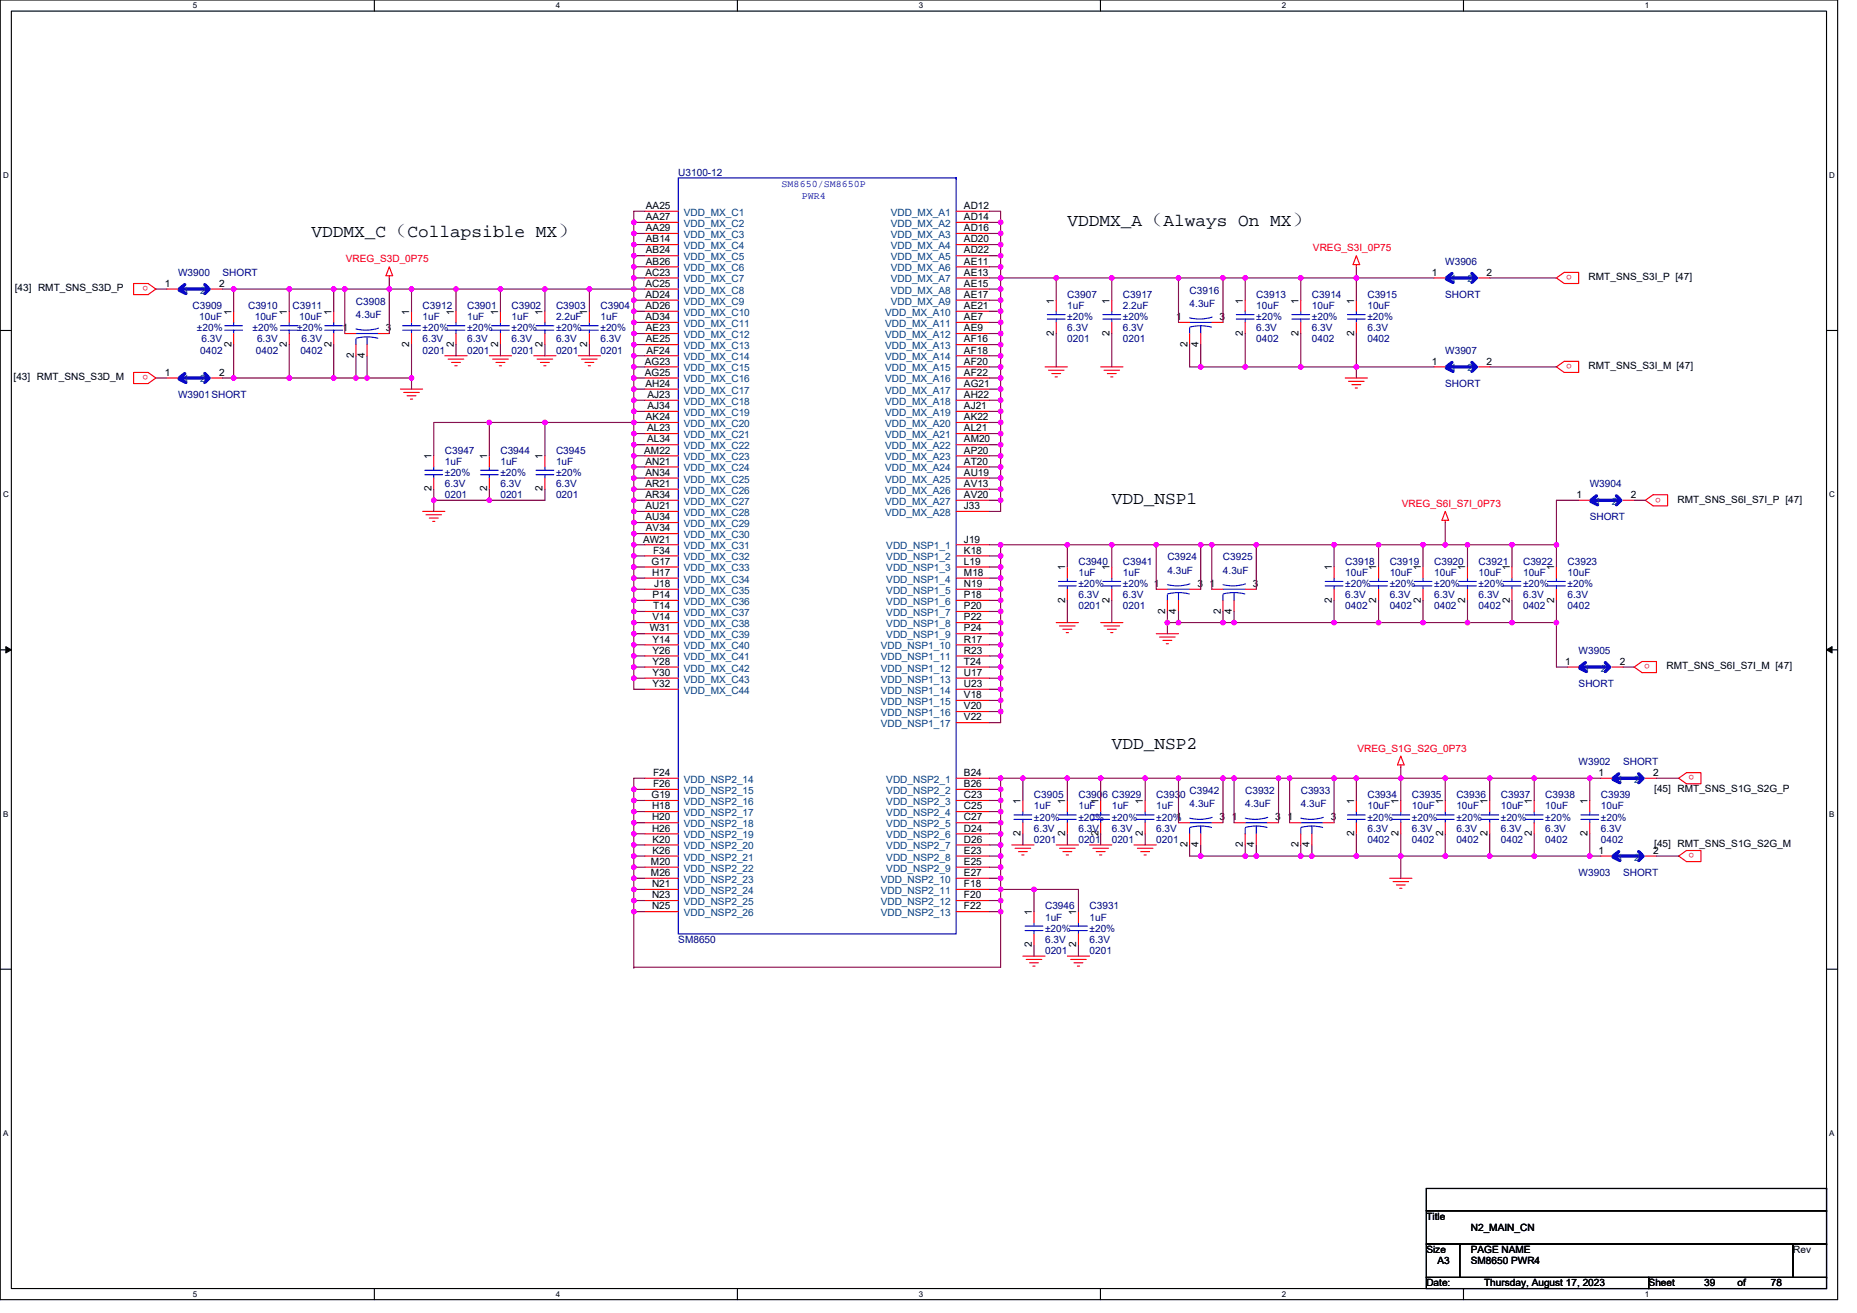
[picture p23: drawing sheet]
<svg xmlns="http://www.w3.org/2000/svg" width="297mm" height="210mm" viewBox="0 0 297 210" stroke-linecap="round" stroke-linejoin="round" font-family="sans-serif">
<defs><g id="words">
<g font-size="2.8">
<text x="49.8" y="37.9">VDDMX_C（Collapsible MX）</text>
<text x="170.7" y="36.2">VDDMX_A（Always On MX）</text>
<text x="177.8" y="80.6">VDD_NSP1</text>
<text x="177.8" y="119.7">VDD_NSP2</text>
</g>
<g font-size="1.6" fill="#000080">
<text x="108.5" y="28.1">U3100-12</text>
<text x="28.5" y="44.1">W3900</text>
<text x="35.6" y="44.1">SHORT</text>
<text x="170.7" y="47.7">C3907</text>
<text x="179.6" y="47.7">C3917</text>
<text x="190.3" y="46.9">C3916</text>
<text x="201" y="47.7">C3913</text>
<text x="209.8" y="47.7">C3914</text>
<text x="218.7" y="47.7">C3915</text>
<text x="231.2" y="42.3">W3906</text>
<text x="231.2" y="47.7">SHORT</text>
<text x="30.8" y="49.4">C3909</text>
<text x="31.5" y="53">±20%</text>
<text x="31.9" y="51.2">10uF</text>
<text x="39.7" y="49.4">C3910</text>
<text x="40.4" y="53">±20%</text>
<text x="40.8" y="51.2">10uF</text>
<text x="46.8" y="49.4">C3911</text>
<text x="47.5" y="53">±20%</text>
<text x="47.9" y="51.2">10uF</text>
<text x="56.9" y="48.7">C3908</text>
<text x="56.9" y="50.9">4.3uF</text>
<text x="67.6" y="49.4">C3912</text>
<text x="67.6" y="51.2">1uF</text>
<text x="67.6" y="53">±20%</text>
<text x="74.7" y="49.4">C3901</text>
<text x="74.7" y="51.2">1uF</text>
<text x="74.7" y="53">±20%</text>
<text x="81.8" y="49.4">C3902</text>
<text x="81.8" y="51.2">1uF</text>
<text x="81.8" y="53">±20%</text>
<text x="88.9" y="49.4">C3903</text>
<text x="88.9" y="51.2">2.2uF</text>
<text x="88.9" y="53">±20%</text>
<text x="96.1" y="49.4">C3904</text>
<text x="96.1" y="51.2">1uF</text>
<text x="96.1" y="53">±20%</text>
<text x="170.7" y="49.4">1uF</text>
<text x="170.7" y="53">6.3V</text>
<text x="170.7" y="51.2">±20%</text>
<text x="179.6" y="49.4">2.2uF</text>
<text x="179.6" y="53">6.3V</text>
<text x="179.6" y="51.2">±20%</text>
<text x="190.3" y="49.1">4.3uF</text>
<text x="201" y="49.4">10uF</text>
<text x="201" y="53">6.3V</text>
<text x="201" y="51.2">±20%</text>
<text x="209.8" y="49.4">10uF</text>
<text x="209.8" y="53">6.3V</text>
<text x="209.8" y="51.2">±20%</text>
<text x="218.7" y="49.4">10uF</text>
<text x="218.7" y="53">6.3V</text>
<text x="218.7" y="51.2">±20%</text>
<text x="32" y="56.5">0402</text>
<text x="32.2" y="54.8">6.3V</text>
<text x="40.9" y="56.5">0402</text>
<text x="41.1" y="54.8">6.3V</text>
<text x="48" y="56.5">0402</text>
<text x="48.2" y="54.8">6.3V</text>
<text x="67.6" y="56.5">0201</text>
<text x="67.6" y="54.8">6.3V</text>
<text x="74.7" y="56.5">0201</text>
<text x="74.7" y="54.8">6.3V</text>
<text x="81.8" y="56.5">0201</text>
<text x="81.8" y="54.8">6.3V</text>
<text x="88.9" y="56.5">0201</text>
<text x="88.9" y="54.8">6.3V</text>
<text x="96.1" y="56.5">0201</text>
<text x="96.1" y="54.8">6.3V</text>
<text x="170.7" y="54.8">0201</text>
<text x="179.6" y="54.8">0201</text>
<text x="201" y="54.8">0402</text>
<text x="209.8" y="54.8">0402</text>
<text x="218.7" y="54.8">0402</text>
<text x="231.2" y="56.5">W3907</text>
<text x="28.5" y="63.7">W3901SHORT</text>
<text x="231.2" y="61.9">SHORT</text>
<text x="71.2" y="72.5">C3947</text>
<text x="71.2" y="74.3">1uF</text>
<text x="71.2" y="77.9">6.3V</text>
<text x="71.2" y="76.1">±20%</text>
<text x="80" y="72.5">C3944</text>
<text x="80" y="74.3">1uF</text>
<text x="80" y="77.9">6.3V</text>
<text x="80" y="76.1">±20%</text>
<text x="88.9" y="72.5">C3945</text>
<text x="88.9" y="74.3">1uF</text>
<text x="88.9" y="77.9">6.3V</text>
<text x="88.9" y="76.1">±20%</text>
<text x="254.3" y="77.9">W3904</text>
<text x="71.2" y="79.7">0201</text>
<text x="80" y="79.7">0201</text>
<text x="88.9" y="79.7">0201</text>
<text x="254.3" y="83.2">SHORT</text>
<text x="186.7" y="89.6">C3924</text>
<text x="195.6" y="89.6">C3925</text>
<text x="172.5" y="90.3">C3940</text>
<text x="172.5" y="92.1">1uF</text>
<text x="172.5" y="95.7">6.3V</text>
<text x="172.5" y="93.9">±20%</text>
<text x="179.6" y="90.3">C3941</text>
<text x="179.6" y="92.1">1uF</text>
<text x="179.6" y="95.7">6.3V</text>
<text x="179.6" y="93.9">±20% 1</text>
<text x="186.7" y="91.8">4.3uF</text>
<text x="195.6" y="91.8">4.3uF</text>
<text x="215.2" y="90.3">C3918</text>
<text x="215.2" y="92.1">10uF</text>
<text x="215.2" y="95.7">6.3V</text>
<text x="215.2" y="93.9">±20%</text>
<text x="222.3" y="90.3">C3919</text>
<text x="222.3" y="92.1">10uF</text>
<text x="222.3" y="95.7">6.3V</text>
<text x="222.3" y="93.9">±20%</text>
<text x="229.4" y="90.3">C3920</text>
<text x="229.4" y="92.1">10uF</text>
<text x="229.4" y="95.7">6.3V</text>
<text x="229.4" y="93.9">±20%</text>
<text x="236.5" y="90.3">C3921</text>
<text x="236.5" y="92.1">10uF</text>
<text x="236.5" y="95.7">6.3V</text>
<text x="236.5" y="93.9">±20%</text>
<text x="243.6" y="90.3">C3922</text>
<text x="243.6" y="92.1">10uF</text>
<text x="243.6" y="95.7">6.3V</text>
<text x="243.6" y="93.9">±20%</text>
<text x="250.7" y="90.3">C3923</text>
<text x="250.7" y="92.1">10uF</text>
<text x="250.7" y="95.7">6.3V</text>
<text x="250.7" y="93.9">±20%</text>
<text x="172.5" y="97.4">0201</text>
<text x="179.6" y="97.4">0201</text>
<text x="215.2" y="97.4">0402</text>
<text x="222.3" y="97.4">0402</text>
<text x="229.4" y="97.4">0402</text>
<text x="236.5" y="97.4">0402</text>
<text x="243.6" y="97.4">0402</text>
<text x="250.7" y="97.4">0402</text>
<text x="252.5" y="104.6">W3905</text>
<text x="252.5" y="109.9">SHORT</text>
<text x="252.5" y="122.3">W3902</text>
<text x="259.6" y="122.3">SHORT</text>
<text x="165.4" y="127.7">C3905</text>
<text x="165.4" y="129.4">1uF</text>
<text x="165.4" y="131.2">±20%</text>
<text x="172.5" y="127.7">C3906 C3929</text>
<text x="172.5" y="129.4">1uF</text>
<text x="172.5" y="131.2">±20%</text>
<text x="177.8" y="129.4">1uF</text>
<text x="177.8" y="131.2">±20%</text>
<text x="185" y="127.7">C3930</text>
<text x="185" y="129.4">1uF</text>
<text x="185" y="131.2">±20%</text>
<text x="190.3" y="127">C3942</text>
<text x="190.3" y="129.1">4.3uF</text>
<text x="199.2" y="127">C3932</text>
<text x="199.2" y="129.1">4.3uF</text>
<text x="208.1" y="127">C3933</text>
<text x="208.1" y="129.1">4.3uF</text>
<text x="218.7" y="127.7">C3934</text>
<text x="218.7" y="129.4">10uF</text>
<text x="218.7" y="131.2">±20%</text>
<text x="225.8" y="127.7">C3935</text>
<text x="225.8" y="129.4">10uF</text>
<text x="225.8" y="131.2">±20%</text>
<text x="233" y="127.7">C3936</text>
<text x="233" y="129.4">10uF</text>
<text x="233" y="131.2">±20%</text>
<text x="240.1" y="127.7">C3937</text>
<text x="240.1" y="129.4">10uF</text>
<text x="240.1" y="131.2">±20%</text>
<text x="247.2" y="127.7">C3938</text>
<text x="247.2" y="129.4">10uF</text>
<text x="247.2" y="131.2">±20%</text>
<text x="256.1" y="127.7">C3939</text>
<text x="256.1" y="129.4">10uF</text>
<text x="256.1" y="131.2">±20%</text>
<text x="165.4" y="134.8">0201</text>
<text x="165.4" y="133">6.3V</text>
<text x="172.5" y="134.8">0201</text>
<text x="172.5" y="133">6.3V</text>
<text x="177.8" y="134.8">0201</text>
<text x="177.8" y="133">6.3V</text>
<text x="185" y="134.8">0201</text>
<text x="185" y="133">6.3V</text>
<text x="218.7" y="134.8">0402</text>
<text x="218.7" y="133">6.3V</text>
<text x="225.8" y="134.8">0402</text>
<text x="225.8" y="133">6.3V</text>
<text x="233" y="134.8">0402</text>
<text x="233" y="133">6.3V</text>
<text x="240.1" y="134.8">0402</text>
<text x="240.1" y="133">6.3V</text>
<text x="247.2" y="134.8">0402</text>
<text x="247.2" y="133">6.3V</text>
<text x="256.1" y="134.8">0402</text>
<text x="256.1" y="133">6.3V</text>
<text x="252.5" y="140.1">W3903</text>
<text x="259.6" y="140.1">SHORT</text>
<text x="167.2" y="145.4">C3946</text>
<text x="167.2" y="147.2">1uF</text>
<text x="167.2" y="149">±20%</text>
<text x="174.3" y="145.4">C3931</text>
<text x="174.3" y="147.2">1uF</text>
<text x="174.3" y="149">±20%</text>
<text x="108.5" y="150.8">SM8650</text>
<text x="167.2" y="152.6">0201</text>
<text x="167.2" y="150.8">6.3V</text>
<text x="174.3" y="152.6">0201</text>
<text x="174.3" y="150.8">6.3V</text>
</g>
<g font-size="1.6" fill="#00f">
<text x="125" y="29.9">SM8650/SM8650P</text>
<text x="128.2" y="31.9">PWR4</text>
</g>
<g font-size="1.6">
<text x="103.3" y="33.4">AA25</text>
<text x="103.3" y="35.2">AA27</text>
<text x="154.2" y="33.4">AD12</text>
<text x="154.2" y="35.2">AD14</text>
<text x="103.3" y="37">AA29</text>
<text x="103.3" y="38.8">AB14</text>
<text x="103.3" y="40.5">AB24</text>
<text x="154.2" y="37">AD16</text>
<text x="154.2" y="38.8">AD20</text>
<text x="154.2" y="40.5">AD22</text>
<text x="2.4" y="46.6">[43] RMT_SNS_S3D_P</text>
<text x="26.3" y="45.9">1</text>
<text x="35.1" y="45.9">2</text>
<text x="103.2" y="44.1">AC23</text>
<text x="103.2" y="45.9">AC25</text>
<text x="103.2" y="47.6">AD24</text>
<text x="103.3" y="42.3">AB26</text>
<text x="154.2" y="42.3">AE11</text>
<text x="154.2" y="44.1">AE13</text>
<text x="154.2" y="45.9">AE15</text>
<text x="154.2" y="47.6">AE17</text>
<text x="229" y="44.1">1</text>
<text x="237.8" y="44.1">2</text>
<text x="254.1" y="44.8">RMT_SNS_S3I_P [47]</text>
<text x="37" y="50.3" transform="rotate(-90 37 50.3)">1</text>
<text x="45.9" y="50.3" transform="rotate(-90 45.9 50.3)">1</text>
<text x="53" y="50.3" transform="rotate(-90 53 50.3)">1</text>
<text x="54.8" y="53">1</text>
<text x="61.7" y="53">3</text>
<text x="65.5" y="50.3" transform="rotate(-90 65.5 50.3)">1</text>
<text x="72.6" y="50.3" transform="rotate(-90 72.6 50.3)">1</text>
<text x="79.7" y="50.3" transform="rotate(-90 79.7 50.3)">1</text>
<text x="86.8" y="50.3" transform="rotate(-90 86.8 50.3)">1</text>
<text x="93.9" y="50.3" transform="rotate(-90 93.9 50.3)">1</text>
<text x="103.2" y="49.4">AD26</text>
<text x="103.2" y="51.2">AD34</text>
<text x="103.3" y="53">AE23</text>
<text x="154.2" y="49.4">AE21</text>
<text x="154.2" y="51.2">AE7</text>
<text x="154.2" y="53">AE9</text>
<text x="168.6" y="53.7" transform="rotate(-90 168.6 53.7)">2</text>
<text x="168.6" y="48.5" transform="rotate(-90 168.6 48.5)">1</text>
<text x="177.5" y="53.7" transform="rotate(-90 177.5 53.7)">2</text>
<text x="177.5" y="48.5" transform="rotate(-90 177.5 48.5)">1</text>
<text x="188.1" y="51.2">1</text>
<text x="195.1" y="51.2">3</text>
<text x="198.8" y="53.7" transform="rotate(-90 198.8 53.7)">2</text>
<text x="198.8" y="48.5" transform="rotate(-90 198.8 48.5)">1</text>
<text x="207.7" y="53.7" transform="rotate(-90 207.7 53.7)">2</text>
<text x="207.7" y="48.5" transform="rotate(-90 207.7 48.5)">1</text>
<text x="216.6" y="53.7" transform="rotate(-90 216.6 53.7)">2</text>
<text x="216.6" y="48.5" transform="rotate(-90 216.6 48.5)">1</text>
<text x="37" y="55.5" transform="rotate(-90 37 55.5)">2</text>
<text x="45.9" y="55.5" transform="rotate(-90 45.9 55.5)">2</text>
<text x="53" y="55.5" transform="rotate(-90 53 55.5)">2</text>
<text x="56.6" y="57.3" transform="rotate(-90 56.6 57.3)">2</text>
<text x="58.4" y="57.3" transform="rotate(-90 58.4 57.3)">4</text>
<text x="65.5" y="55.5" transform="rotate(-90 65.5 55.5)">2</text>
<text x="72.6" y="55.5" transform="rotate(-90 72.6 55.5)">2</text>
<text x="79.7" y="55.5" transform="rotate(-90 79.7 55.5)">2</text>
<text x="86.8" y="55.5" transform="rotate(-90 86.8 55.5)">2</text>
<text x="93.9" y="55.5" transform="rotate(-90 93.9 55.5)">2</text>
<text x="103.1" y="58.3">AG23</text>
<text x="103.3" y="54.8">AE25</text>
<text x="103.4" y="56.5">AF24</text>
<text x="154.2" y="54.8">AF16</text>
<text x="154.2" y="56.5">AF18</text>
<text x="154.2" y="58.3">AF20</text>
<text x="189.9" y="55.5" transform="rotate(-90 189.9 55.5)">2</text>
<text x="191.7" y="55.5" transform="rotate(-90 191.7 55.5)">4</text>
<text x="229" y="58.3">1</text>
<text x="237.8" y="58.3">2</text>
<text x="254.1" y="59">RMT_SNS_S3I_M [47]</text>
<text x="2.2" y="60.8">[43] RMT_SNS_S3D_M</text>
<text x="26.3" y="60.1">1</text>
<text x="35.1" y="60.1">2</text>
<text x="103.1" y="60.1">AG25</text>
<text x="103.2" y="61.9">AH24</text>
<text x="103.6" y="63.6">AJ23</text>
<text x="103.6" y="65.4">AJ34</text>
<text x="154.2" y="60.1">AF22</text>
<text x="154.2" y="61.9">AG21</text>
<text x="154.2" y="63.6">AH22</text>
<text x="154.2" y="65.4">AJ21</text>
<text x="103.3" y="67.2">AK24</text>
<text x="103.5" y="69">AL23</text>
<text x="103.5" y="70.8">AL34</text>
<text x="154.2" y="67.2">AK22</text>
<text x="154.2" y="69">AL21</text>
<text x="154.2" y="70.8">AM20</text>
<text x="69" y="73.4" transform="rotate(-90 69 73.4)">1</text>
<text x="77.9" y="73.4" transform="rotate(-90 77.9 73.4)">1</text>
<text x="86.8" y="73.4" transform="rotate(-90 86.8 73.4)">1</text>
<text x="103" y="72.5">AM22</text>
<text x="103.2" y="74.3">AN21</text>
<text x="103.2" y="76.1">AN34</text>
<text x="103.2" y="77.9">AR21</text>
<text x="154.2" y="72.5">AP20</text>
<text x="154.2" y="74.3">AT20</text>
<text x="154.2" y="76.1">AU19</text>
<text x="154.2" y="77.9">AV13</text>
<text x="69" y="78.6" transform="rotate(-90 69 78.6)">2</text>
<text x="77.9" y="78.6" transform="rotate(-90 77.9 78.6)">2</text>
<text x="86.8" y="78.6" transform="rotate(-90 86.8 78.6)">2</text>
<text x="103.2" y="79.6">AR34</text>
<text x="103.2" y="81.4">AU21</text>
<text x="103.2" y="83.2">AU34</text>
<text x="154.2" y="79.6">AV20</text>
<text x="154.2" y="81.4">J33</text>
<text x="252.2" y="79.6">1</text>
<text x="260.9" y="79.6">2</text>
<text x="268.3" y="80.4">RMT_SNS_S6I_S7I_P [47]</text>
<text x="102.9" y="86.8">AW21</text>
<text x="103.3" y="85">AV34</text>
<text x="104.5" y="88.5">F34</text>
<text x="154.2" y="86.8">J19</text>
<text x="154.2" y="88.5">K18</text>
<text x="104.2" y="90.3">G17</text>
<text x="104.3" y="92.1">H17</text>
<text x="104.4" y="95.6">P14</text>
<text x="104.7" y="93.9">J18</text>
<text x="154.2" y="90.3">L19</text>
<text x="154.2" y="92.1">M18</text>
<text x="154.2" y="93.9">N19</text>
<text x="154.2" y="95.6">P18</text>
<text x="170.4" y="91.2" transform="rotate(-90 170.4 91.2)">1</text>
<text x="177.5" y="91.2" transform="rotate(-90 177.5 91.2)">1</text>
<text x="191.5" y="93.9">3</text>
<text x="193.5" y="93.9">1</text>
<text x="200.4" y="93.9">3</text>
<text x="213" y="91.2" transform="rotate(-90 213 91.2)">1</text>
<text x="220.1" y="91.2" transform="rotate(-90 220.1 91.2)">1</text>
<text x="227.3" y="91.2" transform="rotate(-90 227.3 91.2)">1</text>
<text x="234.4" y="91.2" transform="rotate(-90 234.4 91.2)">1</text>
<text x="241.5" y="91.2" transform="rotate(-90 241.5 91.2)">1</text>
<text x="248.6" y="91.2" transform="rotate(-90 248.6 91.2)">1</text>
<text x="103.9" y="101">W31</text>
<text x="104.4" y="99.2">V14</text>
<text x="104.5" y="97.4">T14</text>
<text x="154.2" y="97.4">P20</text>
<text x="154.2" y="99.2">P22</text>
<text x="154.2" y="101">P24</text>
<text x="170.4" y="96.4" transform="rotate(-90 170.4 96.4)">2</text>
<text x="177.5" y="96.4" transform="rotate(-90 177.5 96.4)">2</text>
<text x="186.4" y="98.2" transform="rotate(-90 186.4 98.2)">2</text>
<text x="188.1" y="98.2" transform="rotate(-90 188.1 98.2)">4</text>
<text x="195.3" y="98.2" transform="rotate(-90 195.3 98.2)">2</text>
<text x="197" y="98.2" transform="rotate(-90 197 98.2)">4</text>
<text x="213" y="96.4" transform="rotate(-90 213 96.4)">2</text>
<text x="220.1" y="96.4" transform="rotate(-90 220.1 96.4)">2</text>
<text x="227.3" y="96.4" transform="rotate(-90 227.3 96.4)">2</text>
<text x="234.4" y="96.4" transform="rotate(-90 234.4 96.4)">2</text>
<text x="241.5" y="96.4" transform="rotate(-90 241.5 96.4)">2</text>
<text x="248.6" y="96.4" transform="rotate(-90 248.6 96.4)">2</text>
<text x="104.4" y="102.8">Y14</text>
<text x="104.4" y="104.5">Y26</text>
<text x="104.4" y="106.3">Y28</text>
<text x="154.2" y="102.8">R17</text>
<text x="154.2" y="104.5">R23</text>
<text x="154.2" y="106.3">T24</text>
<text x="250.4" y="106.3">1</text>
<text x="259.1" y="106.3">2</text>
<text x="266.6" y="107">RMT_SNS_S6I_S7I_M [47]</text>
<text x="104.4" y="108.1">Y30</text>
<text x="104.4" y="109.9">Y32</text>
<text x="154.2" y="108.1">U17</text>
<text x="154.2" y="109.9">U23</text>
<text x="154.2" y="111.7">V18</text>
<text x="154.2" y="113.4">V20</text>
<text x="154.2" y="115.2">V22</text>
<text x="104.5" y="124.1">F24</text>
<text x="104.5" y="125.9">F26</text>
<text x="154.2" y="124.1">B24</text>
<text x="154.2" y="125.9">B26</text>
<text x="255.7" y="124.1">1</text>
<text x="264.4" y="124.1">2</text>
<text x="104.2" y="127.7">G19</text>
<text x="104.3" y="129.4">H18</text>
<text x="104.3" y="131.2">H20</text>
<text x="154.2" y="127.7">C23</text>
<text x="154.2" y="129.4">C25</text>
<text x="154.2" y="131.2">C27</text>
<text x="163.3" y="128.6" transform="rotate(-90 163.3 128.6)">1</text>
<text x="170.4" y="128.6" transform="rotate(-90 170.4 128.6)">1</text>
<text x="175.7" y="128.6" transform="rotate(-90 175.7 128.6)">1</text>
<text x="182.8" y="128.6" transform="rotate(-90 182.8 128.6)">1</text>
<text x="188.1" y="131.2">1</text>
<text x="195.1" y="131.2">3</text>
<text x="197" y="131.2">1</text>
<text x="204" y="131.2">3</text>
<text x="205.9" y="131.2">1</text>
<text x="212.9" y="131.2">3</text>
<text x="216.6" y="128.6" transform="rotate(-90 216.6 128.6)">1</text>
<text x="223.7" y="128.6" transform="rotate(-90 223.7 128.6)">1</text>
<text x="230.8" y="128.6" transform="rotate(-90 230.8 128.6)">1</text>
<text x="237.9" y="128.6" transform="rotate(-90 237.9 128.6)">1</text>
<text x="245" y="128.6" transform="rotate(-90 245 128.6)">1</text>
<text x="253.9" y="128.6" transform="rotate(-90 253.9 128.6)">1</text>
<text x="264.6" y="126.6">[45] RMT_SNS_S1G_S2G_P</text>
<text x="104.3" y="133">H26</text>
<text x="104.4" y="134.8">K20</text>
<text x="104.4" y="136.5">K26</text>
<text x="154.2" y="133">D24</text>
<text x="154.2" y="134.8">D26</text>
<text x="154.2" y="136.5">E23</text>
<text x="163.3" y="133.7" transform="rotate(-90 163.3 133.7)">2</text>
<text x="170.4" y="133.7" transform="rotate(-90 170.4 133.7)">2</text>
<text x="175.7" y="133.7" transform="rotate(-90 175.7 133.7)">2</text>
<text x="182.8" y="133.7" transform="rotate(-90 182.8 133.7)">2</text>
<text x="189.9" y="135.5" transform="rotate(-90 189.9 135.5)">2</text>
<text x="191.7" y="135.5" transform="rotate(-90 191.7 135.5)">4</text>
<text x="198.8" y="135.5" transform="rotate(-90 198.8 135.5)">2</text>
<text x="200.6" y="135.5" transform="rotate(-90 200.6 135.5)">4</text>
<text x="207.7" y="135.5" transform="rotate(-90 207.7 135.5)">2</text>
<text x="209.5" y="135.5" transform="rotate(-90 209.5 135.5)">4</text>
<text x="216.6" y="133.7" transform="rotate(-90 216.6 133.7)">2</text>
<text x="223.7" y="133.7" transform="rotate(-90 223.7 133.7)">2</text>
<text x="230.8" y="133.7" transform="rotate(-90 230.8 133.7)">2</text>
<text x="237.9" y="133.7" transform="rotate(-90 237.9 133.7)">2</text>
<text x="245" y="133.7" transform="rotate(-90 245 133.7)">2</text>
<text x="253.9" y="133.7" transform="rotate(-90 253.9 133.7)">2</text>
<text x="255.7" y="136.5">1</text>
<text x="264.4" y="136.5">2</text>
<text x="264.6" y="135.5">[45] RMT_SNS_S1G_S2G_M</text>
<text x="104.1" y="138.3">M20</text>
<text x="104.1" y="140.1">M26</text>
<text x="104.3" y="141.9">N21</text>
<text x="104.3" y="143.7">N23</text>
<text x="154.2" y="140.1">E27</text>
<text x="154.2" y="141.9">F18</text>
<text x="154.2" y="143.7">F20</text>
<text x="154.2" y="138.3">E25</text>
<text x="104.3" y="145.4">N25</text>
<text x="154.2" y="145.4">F22</text>
<text x="165" y="146.3" transform="rotate(-90 165 146.3)">1</text>
<text x="172.1" y="146.3" transform="rotate(-90 172.1 146.3)">1</text>
<text x="165" y="151.5" transform="rotate(-90 165 151.5)">2</text>
<text x="172.1" y="151.5" transform="rotate(-90 172.1 151.5)">2</text>
<text x="228.2" y="195.1">Title</text>
<text x="235.3" y="196.8">N2_MAIN_CN</text>
<text x="228.2" y="200.4">Size</text>
<text x="229.9" y="202.2">A3</text>
<text x="235.3" y="200.4">PAGE NAME</text>
<text x="235.3" y="202.2">SM8650 PWR4</text>
<text x="286.8" y="200.4">Rev</text>
<text x="228.2" y="205.7">Date:</text>
<text x="237.4" y="205.7">Thursday, August 17, 2023</text>
<text x="263.7" y="205.7">Sheet</text>
<text x="272.6" y="205.7">39</text>
<text x="277.9" y="205.7">of</text>
<text x="283.3" y="205.7">78</text>
</g>
<g font-size="1.6" fill="#004080">
<text x="109.4" y="34.5">VDD_MX_C1</text>
<text x="142.5" y="34.5">VDD_MX_A1</text>
<text x="109.4" y="36.3">VDD_MX_C2</text>
<text x="109.4" y="38.1">VDD_MX_C3</text>
<text x="109.4" y="39.8">VDD_MX_C4</text>
<text x="109.4" y="41.6">VDD_MX_C5</text>
<text x="142.5" y="36.3">VDD_MX_A2</text>
<text x="142.5" y="38.1">VDD_MX_A3</text>
<text x="142.5" y="39.8">VDD_MX_A4</text>
<text x="142.5" y="41.6">VDD_MX_A5</text>
<text x="29.4" y="46.9">1</text>
<text x="32" y="46.9">2</text>
<text x="109.4" y="43.4">VDD_MX_C6</text>
<text x="109.4" y="45.2">VDD_MX_C7</text>
<text x="109.4" y="46.9">VDD_MX_C8</text>
<text x="142.5" y="43.4">VDD_MX_A6</text>
<text x="142.5" y="45.2">VDD_MX_A7</text>
<text x="142.5" y="46.9">VDD_MX_A8</text>
<text x="232.1" y="45.2">1</text>
<text x="234.7" y="45.2">2</text>
<text x="109.4" y="50.5">VDD_MX_C10</text>
<text x="109.4" y="52.3">VDD_MX_C11</text>
<text x="109.4" y="48.7">VDD_MX_C9</text>
<text x="141.6" y="50.5">VDD_MX_A10</text>
<text x="141.6" y="52.3">VDD_MX_A11</text>
<text x="142.5" y="48.7">VDD_MX_A9</text>
<text x="109.4" y="54.1">VDD_MX_C12</text>
<text x="109.4" y="55.8">VDD_MX_C13</text>
<text x="109.4" y="57.6">VDD_MX_C14</text>
<text x="109.4" y="59.4">VDD_MX_C15</text>
<text x="141.6" y="54.1">VDD_MX_A12</text>
<text x="141.6" y="55.8">VDD_MX_A13</text>
<text x="141.6" y="57.6">VDD_MX_A14</text>
<text x="141.6" y="59.4">VDD_MX_A15</text>
<text x="232.1" y="59.4">1</text>
<text x="234.7" y="59.4">2</text>
<text x="29.4" y="61.2">1</text>
<text x="32" y="61.2">2</text>
<text x="109.4" y="61.2">VDD_MX_C16</text>
<text x="109.4" y="62.9">VDD_MX_C17</text>
<text x="109.4" y="64.7">VDD_MX_C18</text>
<text x="141.6" y="61.2">VDD_MX_A16</text>
<text x="141.6" y="62.9">VDD_MX_A17</text>
<text x="141.6" y="64.7">VDD_MX_A18</text>
<text x="109.4" y="66.5">VDD_MX_C19</text>
<text x="109.4" y="68.3">VDD_MX_C20</text>
<text x="109.4" y="70.1">VDD_MX_C21</text>
<text x="109.4" y="71.8">VDD_MX_C22</text>
<text x="141.6" y="66.5">VDD_MX_A19</text>
<text x="141.6" y="68.3">VDD_MX_A20</text>
<text x="141.6" y="70.1">VDD_MX_A21</text>
<text x="141.6" y="71.8">VDD_MX_A22</text>
<text x="109.4" y="73.6">VDD_MX_C23</text>
<text x="109.4" y="75.4">VDD_MX_C24</text>
<text x="109.4" y="77.2">VDD_MX_C25</text>
<text x="141.6" y="73.6">VDD_MX_A23</text>
<text x="141.6" y="75.4">VDD_MX_A24</text>
<text x="141.6" y="77.2">VDD_MX_A25</text>
<text x="109.4" y="78.9">VDD_MX_C26</text>
<text x="109.4" y="80.7">VDD_MX_C27</text>
<text x="109.4" y="82.5">VDD_MX_C28</text>
<text x="141.6" y="78.9">VDD_MX_A26</text>
<text x="141.6" y="80.7">VDD_MX_A27</text>
<text x="141.6" y="82.5">VDD_MX_A28</text>
<text x="255.2" y="80.7">1</text>
<text x="257.8" y="80.7">2</text>
<text x="109.4" y="84.3">VDD_MX_C29</text>
<text x="109.4" y="86.1">VDD_MX_C30</text>
<text x="109.4" y="87.8">VDD_MX_C31</text>
<text x="109.4" y="89.6">VDD_MX_C32</text>
<text x="141.8" y="87.8">VDD_NSP1_1</text>
<text x="141.8" y="89.6">VDD_NSP1_2</text>
<text x="109.4" y="91.4">VDD_MX_C33</text>
<text x="109.4" y="93.2">VDD_MX_C34</text>
<text x="109.4" y="95">VDD_MX_C35</text>
<text x="141.8" y="91.4">VDD_NSP1_3</text>
<text x="141.8" y="93.2">VDD_NSP1_4</text>
<text x="141.8" y="95">VDD_NSP1_5</text>
<text x="109.4" y="96.7">VDD_MX_C36</text>
<text x="109.4" y="98.5">VDD_MX_C37</text>
<text x="109.4" y="100.3">VDD_MX_C38</text>
<text x="141.8" y="96.7">VDD_NSP1_6</text>
<text x="141.8" y="98.5">VDD_NSP1_7</text>
<text x="141.8" y="100.3">VDD_NSP1_8</text>
<text x="109.4" y="102.1">VDD_MX_C39</text>
<text x="109.4" y="103.8">VDD_MX_C40</text>
<text x="109.4" y="105.6">VDD_MX_C41</text>
<text x="109.4" y="107.4">VDD_MX_C42</text>
<text x="140.9" y="103.8">VDD_NSP1_10</text>
<text x="140.9" y="105.6">VDD_NSP1_11</text>
<text x="140.9" y="107.4">VDD_NSP1_12</text>
<text x="141.8" y="102.1">VDD_NSP1_9</text>
<text x="253.4" y="107.4">1</text>
<text x="256.1" y="107.4">2</text>
<text x="109.4" y="109.2">VDD_MX_C43</text>
<text x="109.4" y="111">VDD_MX_C44</text>
<text x="140.9" y="109.2">VDD_NSP1_13</text>
<text x="140.9" y="111">VDD_NSP1_14</text>
<text x="140.9" y="112.7">VDD_NSP1_15</text>
<text x="140.9" y="114.5">VDD_NSP1_16</text>
<text x="140.9" y="116.3">VDD_NSP1_17</text>
<text x="109.4" y="125.2">VDD_NSP2_14</text>
<text x="141.8" y="125.2">VDD_NSP2_1</text>
<text x="258.7" y="125.2">1</text>
<text x="261.4" y="125.2">2</text>
<text x="109.4" y="127">VDD_NSP2_15</text>
<text x="109.4" y="128.7">VDD_NSP2_16</text>
<text x="109.4" y="130.5">VDD_NSP2_17</text>
<text x="141.8" y="127">VDD_NSP2_2</text>
<text x="141.8" y="128.7">VDD_NSP2_3</text>
<text x="141.8" y="130.5">VDD_NSP2_4</text>
<text x="109.4" y="132.3">VDD_NSP2_18</text>
<text x="109.4" y="134.1">VDD_NSP2_19</text>
<text x="109.4" y="135.8">VDD_NSP2_20</text>
<text x="109.4" y="137.6">VDD_NSP2_21</text>
<text x="141.8" y="132.3">VDD_NSP2_5</text>
<text x="141.8" y="134.1">VDD_NSP2_6</text>
<text x="141.8" y="135.8">VDD_NSP2_7</text>
<text x="141.8" y="137.6">VDD_NSP2_8</text>
<text x="258.7" y="137.6">1</text>
<text x="261.4" y="137.6">2</text>
<text x="109.4" y="139.4">VDD_NSP2_22</text>
<text x="109.4" y="141.2">VDD_NSP2_23</text>
<text x="109.4" y="143">VDD_NSP2_24</text>
<text x="140.9" y="141.2">VDD_NSP2_10</text>
<text x="140.9" y="143">VDD_NSP2_11</text>
<text x="141.8" y="139.4">VDD_NSP2_9</text>
<text x="109.4" y="144.7">VDD_NSP2_25</text>
<text x="109.4" y="146.5">VDD_NSP2_26</text>
<text x="140.9" y="144.7">VDD_NSP2_12</text>
<text x="140.9" y="146.5">VDD_NSP2_13</text>
</g>
<g font-size="1.6" fill="#f00">
<text x="55.3" y="42">VREG_S3D_0P75</text>
<text x="210" y="40.2">VREG_S3I_0P75</text>
<text x="23.7" y="45.8" transform="rotate(180 23.7 45.8)">o</text>
<text x="251.4" y="44" transform="rotate(180 251.4 44)">o</text>
<text x="251.4" y="58.2" transform="rotate(180 251.4 58.2)">o</text>
<text x="23.7" y="60" transform="rotate(180 23.7 60)">o</text>
<text x="224.2" y="81.1">VREG_S6I_S7I_0P73</text>
<text x="265.7" y="79.6" transform="rotate(180 265.7 79.6)">o</text>
<text x="263.9" y="106.2" transform="rotate(180 263.9 106.2)">o</text>
<text x="217.1" y="120.2">VREG_S1G_S2G_0P73</text>
<text x="271" y="124" transform="rotate(180 271 124)">o</text>
<text x="271" y="136.5" transform="rotate(180 271 136.5)">o</text>
</g>
<g font-size="1.3">
<text x="30.8" y="1.3">5</text>
<text x="88.9" y="1.3">4</text>
<text x="147" y="1.3">3</text>
<text x="205.1" y="1.3">2</text>
<text x="263.1" y="1.3">1</text>
<text x=".5" y="28.5">D</text>
<text x="292.6" y="28.5">D</text>
<text x=".5" y="79.5">C</text>
<text x="292.6" y="79.5">C</text>
<text x=".5" y="130.6">B</text>
<text x="292.6" y="130.6">B</text>
<text x=".5" y="181.7">A</text>
<text x="292.6" y="181.7">A</text>
<text x="30.8" y="207.4">5</text>
<text x="88.9" y="207.4">4</text>
<text x="147" y="207.4">3</text>
<text x="205.1" y="207.4">2</text>
<text x="263.1" y="207.4">1</text>
</g>
</g></defs>
<path d="M0 0h293.9v207.8h-293.9zM1.8 1.8h290.4v204.3h-290.4z" fill="none" stroke="#000" stroke-width=".18"/>
<g fill="#fff">
<path d="M30.8 .2h.8v1.4h-.8z"/>
<path d="M30.8 206.2h.8v1.5h-.8z"/>
</g>
<path d="M59.9 0v1.8M59.9 206.1v1.7" fill="none" stroke="#000" stroke-width=".18"/>
<g fill="#fff">
<path d="M88.9 .2h.7v1.4h-.7z"/>
<path d="M88.9 206.2h.7v1.5h-.7z"/>
</g>
<path d="M118 0v1.8M118 206.1v1.7" fill="none" stroke="#000" stroke-width=".18"/>
<g fill="#fff">
<path d="M147 .2h.7v1.4h-.7z"/>
<path d="M147 206.2h.7v1.5h-.7z"/>
</g>
<path d="M176 0v1.8M176 206.1v1.7" fill="none" stroke="#000" stroke-width=".18"/>
<g fill="#fff">
<path d="M205.1 .2h.7v1.4h-.7z"/>
<path d="M205.1 206.2h.7v1.5h-.7z"/>
</g>
<path d="M234.1 0v1.8M234.1 206.1v1.7" fill="none" stroke="#000" stroke-width=".18"/>
<g fill="#fff">
<path d="M263.1 .2h.7v1.4h-.7z"/>
<path d="M263.1 206.2h.7v1.5h-.7z"/>
<path d="M.5 27.3h.9v1.4h-.9z"/>
<path d="M292.6 27.3h.9v1.4h-.9z"/>
<path d="M.5 78.4h.9v1.4h-.9z"/>
<path d="M292.6 78.4h.9v1.4h-.9z"/>
</g>
<path d="M0 52.9h1.8M292.2 52.9h1.7" fill="none" stroke="#000" stroke-width=".18"/>
<g fill="#fff">
<path d="M.5 129.5h.8v1.4h-.8z"/>
<path d="M292.6 129.5h.9v1.4h-.9z"/>
</g>
<path d="M0 103.9h1.8M292.2 103.9h1.7" fill="none" stroke="#000" stroke-width=".18"/>
<path d="M.9 103.4l.9 .5-.9 .5zM292.2 103.9l.9-.5v1z" fill="#000"/>
<path d="M.9 103.4l.9 .5-.9 .5zM292.2 103.9l.9-.5v1z" fill="none" stroke="#000" stroke-width=".16"/>
<g fill="#fff">
<path d="M.5 180.5h.8v1.5h-.8z"/>
<path d="M292.6 180.5h.9v1.5h-.9z"/>
</g>
<g fill="none" stroke="#000" stroke-width=".18">
<path d="M0 155h1.8M292.2 155h1.7M228.2 190.1h64v3.5h-64zM228.2 193.6h64v5.4h-64zM228.2 199h5.3v5.3h-5.3zM233.5 199h.1M233.5 199h53.3v5.3h-53.3zM286.8 199h.1M286.8 199h5.4v5.3h-5.4zM292.2 190.1h.1M292.2 193.6h.1M292.2 199h.1"/>
<path d="M228.2 204.3h35.5v1.8h-35.5zM263.7 204.3h.1M263.7 204.3h28.5v1.8h-28.5zM292.2 204.3h.1"/>
</g>
<g fill="none" stroke="#f00" stroke-width=".18">
<path d="M103.2 33.8h5.3M103.2 35.6h5.3M103.2 37.3h5.3M103.2 39.1h5.3M152.9 33.8h5.4M152.9 35.6h5.4M152.9 37.3h5.4M152.9 39.1h5.4M21.4 45.3h2.3l1.2 .9-1.2 .9h-2.3zM21.4 59.6h2.3l1.2 .9-1.2 .8h-2.3zM26.7 46.2h1.8M33.8 46.2h1.8"/>
<path d="M37.4 49.8v1.8M37.4 53.3v1.8M46.3 49.8v1.8M46.3 53.3v1.8M53.4 49.8v1.8M53.4 53.3v1.8M55.2 53.3h1.7M56.9 55.1v1.8M58.7 55.1v1.8M60.5 53.3h1.8M62.3 42.7l.5 1.4h-1.1zM62.3 44.1v.3"/>
<path d="M65.8 49.8v1.8M65.8 53.3v1.8M71.2 56.9h3.5M71.7 57.4h2.5M72.2 58h1.4M72.8 58.5h.3M72.9 49.8v1.8M72.9 53.3v1.8M78.3 56.9h3.5M78.8 57.4h2.5M79.3 58h1.5M79.9 58.5h.3"/>
<path d="M80 49.8v1.8M80 53.3v1.8M85.4 56.9h3.5M85.9 57.4h2.5M86.4 58h1.5M87 58.5h.3M87.2 49.8v1.8M87.2 53.3v1.8M92.5 56.9h3.6M93 57.4h2.5M93.6 58h1.4M94.1 58.5h.4"/>
<path d="M94.3 49.8v1.8M94.3 53.3v1.8M103.2 49.8h5.3M103.2 51.6h5.3M103.2 53.3h5.3M103.2 55.1h5.3M103.2 56.9h5.3M103.2 58.7h5.3M103.2 40.9h5.3M103.2 42.7h5.3M103.2 44.4h5.3M103.2 46.2h5.3"/>
<path d="M103.2 48h5.3M152.9 49.8h5.4M152.9 51.6h5.4M152.9 53.3h5.4M152.9 55.1h5.4M152.9 56.9h5.4M152.9 58.7h5.4M152.9 40.9h5.4M152.9 42.7h5.4M152.9 44.4h5.4M152.9 46.2h5.4M152.9 48h5.4"/>
<path d="M167.2 58.7h3.5M167.7 59.2h2.5M168.2 59.7h1.5M168.9 48v1.8M168.9 51.6v1.7M176.1 58.7h3.5M176.6 59.2h2.5M177.1 59.7h1.5M177.8 48v1.8M177.8 51.6v1.7M188.5 51.6h1.8M190.3 53.3v1.8"/>
<path d="M192.1 53.3v1.8M193.8 51.6h1.8M199.2 48v1.8M199.2 51.6v1.7M208.1 48v1.8M208.1 51.6v1.7M217 40.9l.5 1.4h-1.1zM217 42.3v.4M217 48v1.8M217 51.6v1.7M229.4 58.7h1.8M229.4 44.4h1.8"/>
<path d="M236.5 58.7h1.8M236.5 44.4h1.8M249 44.4l1.2-.8h2.3v1.7h-2.3zM249 58.7l1.2-.9h2.3v1.8h-2.3zM26.7 60.5h1.8M33.8 60.5h1.8M64 62.2h3.6M64.6 62.8h2.5M65.1 63.3h1.4M65.6 63.8h.4M69.4 72.9v1.8M69.4 76.5v1.7"/>
<path d="M78.3 72.9v1.8M78.3 76.5v1.7M87.2 72.9v1.8M87.2 76.5v1.7M103.2 60.5h5.3M103.2 62.2h5.3M103.2 64h5.3M103.2 65.8h5.3M103.2 67.6h5.3M103.2 69.3h5.3M103.2 71.1h5.3M103.2 72.9h5.3"/>
<path d="M103.2 74.7h5.3M103.2 76.5h5.3M103.2 78.2h5.3M152.9 60.5h5.4M152.9 62.2h5.4M152.9 64h5.4M152.9 65.8h5.4M152.9 67.6h5.4M152.9 69.3h5.4M152.9 71.1h5.4M152.9 72.9h5.4M152.9 74.7h5.4"/>
<path d="M152.9 76.5h5.4M152.9 78.2h5.4M168.8 60.3h.3M177.7 60.3h.3M215.2 60.5h3.5M215.7 61h2.5M216.2 61.5h1.5M216.8 62.1h.3M67.6 81.8h3.6M68.1 82.3h2.5M68.7 82.9h1.4M69.2 83.4h.4"/>
<path d="M103.2 80h5.3M103.2 81.8h5.3M103.2 83.6h5.3M103.2 85.3h5.3M103.2 87.1h5.3M103.2 88.9h5.3M103.2 90.7h5.3M103.2 92.5h5.3M103.2 94.2h5.3M103.2 96h5.3M103.2 97.8h5.3M103.2 99.6h5.3"/>
<path d="M152.9 80h5.4M152.9 81.8h5.4M152.9 87.1h5.4M152.9 88.9h5.4M152.9 90.7h5.4M152.9 92.5h5.4M152.9 94.2h5.4M152.9 96h5.4M152.9 97.8h5.4M152.9 99.6h5.4M168.9 99.6h3.6M170.7 90.7v1.8"/>
<path d="M170.7 94.2v1.8M176.1 99.6h3.5M177.8 90.7v1.8M177.8 94.2v1.8M185 94.2h1.7M186.7 96v1.8M188.5 96v1.8M190.3 94.2h1.8M193.8 94.2h1.8M195.6 96v1.8M197.4 96v1.8M199.2 94.2h1.8"/>
<path d="M213.4 90.7v1.8M213.4 94.2v1.8M220.5 90.7v1.8M220.5 94.2v1.8M227.6 90.7v1.8M227.6 94.2v1.8M231.2 83.2v.4M231.2 81.8l.5 1.4h-1.1zM234.7 90.7v1.8M234.7 94.2v1.8M241.8 90.7v1.8M241.8 94.2v1.8"/>
<path d="M249 90.7v1.8M249 94.2v1.8M252.5 80h1.8M259.6 80h1.8M263.2 80l1.2-.9h2.3v1.8h-2.3zM103.2 101.3h5.3M103.2 103.1h5.3M103.2 104.9h5.3M103.2 106.7h5.3M103.2 108.5h5.3M103.2 110.2h5.3M152.9 103.1h5.4"/>
<path d="M152.9 104.9h5.4M152.9 106.7h5.4M152.9 108.5h5.4M152.9 110.2h5.4M152.9 112h5.4M152.9 113.8h5.4M152.9 115.6h5.4M152.9 101.3h5.4M169.5 100.1h2.5M170 100.6h1.4M170.5 101.2h.4M176.6 100.1h2.5"/>
<path d="M177.1 100.6h1.5M177.7 101.2h.3M185 101.3h3.5M185.5 101.9h2.5M186 102.4h1.4M186.6 102.9h.3M250.7 106.7h1.8M257.8 106.7h1.8M261.4 106.7l1.2-.9h2.4v1.8h-2.4zM103.2 124.5h5.3M103.2 126.2h5.3M103.2 128h5.3"/>
<path d="M103.2 129.8h5.3M103.2 131.6h5.3M103.2 133.3h5.3M103.2 135.1h5.3M103.2 136.9h5.3M103.2 138.7h5.3M152.9 124.5h5.4M152.9 126.2h5.4M152.9 128h5.4M152.9 129.8h5.4M152.9 131.6h5.4M152.9 133.3h5.4"/>
<path d="M152.9 135.1h5.4M152.9 136.9h5.4M152.9 138.7h5.4M161.8 135.1h3.6M162.4 135.7h2.5M162.9 136.2h1.4M163.4 136.7h.4M163.6 128v1.8M163.6 131.6v1.7M168.9 135.1h3.6M169.5 135.7h2.5M170 136.2h1.4"/>
<path d="M170.5 136.7h.4M170.7 128v1.8M170.7 131.6v1.7M174.3 135.1h3.5M174.8 135.7h2.5M175.3 136.2h1.5M175.9 136.7h.3M176.1 128v1.8M176.1 131.6v1.7M181.4 135.1h3.6M181.9 135.7h2.5M182.5 136.2h1.4"/>
<path d="M183 136.7h.4M183.2 128v1.8M183.2 131.6v1.7M188.5 131.6h1.8M190.3 133.3v1.8M192.1 133.3v1.8M193.8 131.6h1.8M197.4 131.6h1.8M199.2 133.3v1.8M201 133.3v1.8M202.7 131.6h1.8M206.3 131.6h1.8"/>
<path d="M208.1 133.3v1.8M209.8 133.3v1.8M211.6 131.6h1.8M217 128v1.8M217 131.6v1.7M224.1 122.3v.4M224.1 128v1.8M224.1 131.6v1.7M224.1 120.9l.5 1.4h-1.1zM231.2 128v1.8M231.2 131.6v1.7M238.3 128v1.8"/>
<path d="M238.3 131.6v1.7M245.4 128v1.8M245.4 131.6v1.7M254.3 128v1.8M254.3 131.6v1.7M256.1 136.9h1.7M256.1 124.5h1.7M263.2 136.9h1.8M263.2 124.5h1.8M268.5 124.5l1.3-.9h2.3v1.7h-2.3zM268.5 136.9l1.3-.9h2.3v1.8h-2.3zM103.2 140.5h5.3"/>
<path d="M103.2 142.2h5.3M103.2 144h5.3M103.2 145.8h5.3M152.9 140.5h5.4M152.9 142.2h5.4M152.9 144h5.4M152.9 145.8h5.4M163.6 152.9h3.6M164.1 153.4h2.5M164.7 154h1.4M165.2 154.5h.4M165.4 145.8v1.8"/>
<path d="M165.4 149.4v1.7M170.7 152.9h3.6M171.3 153.4h2.4M171.8 154h1.4M172.3 154.5h.4M172.5 145.8v1.8M172.5 149.4v1.7M222.3 140.5h3.5M222.8 141h2.5M223.4 141.5h1.4M223.9 142.1h.3"/>
</g>
<g fill="none" stroke="#00f" stroke-width=".18">
<path d="M108.5 28.4h44.4v121h-44.4zM152.9 28.4h.1M36 52.1h2.8M36 52.8h2.8M37.4 51.6v.5M37.4 52.8v.5M44.8 52.1h2.9M44.8 52.8h2.9M46.3 51.6v.5M46.3 52.8v.5M52 52.1h2.8M52 52.8h2.8"/>
<path d="M53.4 51.6v.5M53.4 52.8v.5M56.9 53.3h3.6M56.9 54.2v.9M57 54.1a6.8 6.8 0 0 1 3.4 0M58.7 53.9v1.2M60.5 52.5a6.6 6.6 0 0 1-3.6 .1M64.4 52.1h2.8M64.4 52.8h2.8M65.8 51.6v.5M65.8 52.8v.5M71.5 52.1h2.9"/>
<path d="M71.5 52.8h2.9M72.9 51.6v.5M72.9 52.8v.5M78.6 52.1h2.9M78.6 52.8h2.9M80 51.6v.5M80 52.8v.5M85.7 52.1h2.9M85.7 52.8h2.9M87.2 51.6v.5M87.2 52.8v.5M92.9 52.1h2.8"/>
<path d="M92.9 52.8h2.8M94.3 51.6v.5M94.3 52.8v.5M167.5 50.3h2.9M167.5 51h2.9M168.9 49.8v.5M168.9 51v.6M176.4 50.3h2.9M176.4 51h2.9M177.8 49.8v.5M177.8 51v.6M190.3 51.6h3.5"/>
<path d="M190.3 52.5v.8M190.3 52.3a6.8 6.8 0 0 1 3.5 0M192.1 52.1v1.2M193.9 50.7a6.6 6.6 0 0 1-3.6 .1M197.8 50.3h2.8M197.8 51h2.8M199.2 49.8v.5M199.2 51v.6M206.6 50.3h2.9M206.6 51h2.9M208.1 49.8v.5M208.1 51v.6"/>
<path d="M215.5 50.3h2.9M215.5 51h2.9M217 49.8v.5M217 51v.6M68 75.2h2.8M68 75.9h2.8M69.4 74.7v.5M69.4 75.9v.6M76.8 75.2h2.9M76.8 75.9h2.9M78.3 74.7v.5M78.3 75.9v.6"/>
<path d="M85.7 75.2h2.9M85.7 75.9h2.9M87.2 74.7v.5M87.2 75.9v.6M169.3 93h2.8M169.3 93.7h2.8M170.7 92.5v.5M170.7 93.7v.5M176.4 93h2.9M176.4 93.7h2.9M177.8 92.5v.5M177.8 93.7v.5"/>
<path d="M186.7 94.2h3.6M186.7 95.1v.9M186.8 95a6.8 6.8 0 0 1 3.4 0M188.5 94.8v1.2M190.3 93.4a6.6 6.6 0 0 1-3.6 .1M195.6 94.2h3.6M195.6 95.1v.9M195.7 95a6.8 6.8 0 0 1 3.4 0M197.4 94.8v1.2M199.2 93.4a6.6 6.6 0 0 1-3.6 .1M212 93h2.8M212 93.7h2.8"/>
<path d="M213.4 92.5v.5M213.4 93.7v.5M219.1 93h2.8M219.1 93.7h2.8M220.5 92.5v.5M220.5 93.7v.5M226.2 93h2.8M226.2 93.7h2.8M227.6 92.5v.5M227.6 93.7v.5M233.3 93h2.9M233.3 93.7h2.9"/>
<path d="M234.7 92.5v.5M234.7 93.7v.5M240.4 93h2.9M240.4 93.7h2.9M241.8 92.5v.5M241.8 93.7v.5M247.5 93h2.9M247.5 93.7h2.9M249 92.5v.5M249 93.7v.5M162.2 130.3h2.8M162.2 131h2.8"/>
<path d="M163.6 129.8v.5M163.6 131v.6M169.3 130.3h2.8M169.3 131h2.8M170.7 129.8v.5M170.7 131v.6M174.6 130.3h2.9M174.6 131h2.9M176.1 129.8v.5M176.1 131v.6M181.8 130.3h2.8M181.8 131h2.8"/>
<path d="M183.2 129.8v.5M183.2 131v.6M190.3 131.6h3.5M190.3 132.5v.9M190.3 132.3a6.8 6.8 0 0 1 3.5 0M192.1 132.1v1.2M193.9 130.7a6.6 6.6 0 0 1-3.6 .1M199.2 131.6h3.5M199.2 132.5v.9M199.2 132.3a6.8 6.8 0 0 1 3.5 0M201 132.1v1.2M202.8 130.7a6.6 6.6 0 0 1-3.6 .1"/>
<path d="M208.1 131.6h3.5M208.1 132.5v.9M208.1 132.3a6.8 6.8 0 0 1 3.5 0M209.8 132.1v1.2M211.7 130.7a6.6 6.6 0 0 1-3.6 .1M215.5 130.3h2.9M215.5 131h2.9M217 129.8v.5M217 131v.6M222.6 130.3h2.9M222.6 131h2.9M224.1 129.8v.5"/>
<path d="M224.1 131v.6M229.8 130.3h2.8M229.8 131h2.8M231.2 129.8v.5M231.2 131v.6M236.9 130.3h2.8M236.9 131h2.8M238.3 129.8v.5M238.3 131v.6M244 130.3h2.8M244 131h2.8M245.4 129.8v.5"/>
<path d="M245.4 131v.6M252.9 130.3h2.8M252.9 131h2.8M254.3 129.8v.5M254.3 131v.6M164 148.1h2.8M164 148.8h2.8M165.4 147.6v.5M165.4 148.8v.6M171.1 148.1h2.8M171.1 148.8h2.8M172.5 147.6v.5"/>
<path d="M172.5 148.8v.6"/>
</g>
<g fill="none" stroke="#00f" stroke-width=".53">
<path d="M28.7 46.4l1 .5M29 46.2h3.9M29.6 59.7l-.9 .8M29.6 45.5l-.9 .7M32.8 59.7l.5 .6M32.8 45.5l.5 .6M33.5 46.2l-.7 .7M231.4 58.9l1 .5M231.4 44.6l1 .6M231.7 58.7h3.9M231.7 44.4h3.9M232.2 58l-.8 .7"/>
<path d="M232.2 43.7l-.8 .7M235.4 58l.6 .5M235.4 43.7l.6 .6M236.2 58.7l-.8 .7M236.2 44.5l-.8 .7M28.7 60.6l1 .6M29 60.5h3.9M33.5 60.5l-.7 .7M255.4 79.3l-.9 .7M258.6 79.3l.5 .5M254.5 80.2l1 .5M254.8 80h3.9"/>
<path d="M259.3 80l-.7 .7M252.7 106.9l1.1 .5M253 106.7h4M253.6 106l-.9 .7M256.8 106l.5 .5M257.5 106.7l-.7 .7M258 137.1l1.1 .5M258 124.6l1.1 .6M258.4 136.9h3.9M258.4 124.5h3.9M258.9 136.2l-.9 .7M258.9 123.7l-.9 .8"/>
<path d="M262.1 136.2l.5 .5M262.1 123.7l.5 .6M262.8 136.9l-.7 .7M262.8 124.5l-.7 .7"/>
</g>
<g fill="none" stroke="#800040" stroke-width=".18">
<path d="M101.4 39.1v1.8M101.4 37.3v1.8M101.4 35.6v1.7M101.4 39.1h1.8M101.4 37.3h1.8M101.4 35.6h1.8M103.2 33.8h-1.8v1.8M158.3 33.8h1.8v1.8M158.3 35.6h1.8M158.3 37.3h1.8M158.3 39.1h1.8M160.1 35.6v1.7"/>
<path d="M160.1 37.3v1.8M160.1 39.1v1.8M24.9 46.2h1.8M35.6 46.2h1.8M37.4 55.1v5.4M37.4 46.2v3.6M37.4 46.2h8.9M46.3 55.1v5.4M46.3 46.2v3.6M46.3 46.2h7.1M53.4 46.2h1.8M53.4 55.1v5.4"/>
<path d="M53.4 46.2v3.6M55.2 46.2v7.1M55.2 46.2h7.1M56.9 56.9v3.6M58.7 56.9v3.6M62.3 44.4v1.8M62.3 46.2v7.1M62.3 46.2h3.5M65.8 55.1v5.4M65.8 46.2v3.6M65.8 46.2h7.1M72.9 46.2h7.1"/>
<path d="M72.9 55.1v1.8M72.9 46.2v3.6M80 55.1v1.8M80 46.2v3.6M80 46.2h7.2M87.2 46.2h7.1M87.2 55.1v1.8M87.2 46.2v3.6M94.3 55.1v1.8M94.3 46.2v3.6M94.3 46.2h7.1M101.4 58.7v1.8"/>
<path d="M101.4 56.9v1.8M101.4 55.1v1.8M101.4 53.3v1.8M101.4 51.6v1.7M101.4 49.8v1.8M101.4 48v1.8M101.4 46.2v1.8M101.4 44.4v1.8M101.4 42.7v1.7M101.4 40.9v1.8M101.4 58.7h1.8M101.4 56.9h1.8"/>
<path d="M101.4 55.1h1.8M101.4 53.3h1.8M101.4 51.6h1.8M101.4 49.8h1.8M101.4 48h1.8M101.4 46.2h1.8M101.4 44.4h1.8M101.4 42.7h1.8M101.4 40.9h1.8M158.3 40.9h1.8M158.3 42.7h1.8M158.3 44.4h1.8"/>
<path d="M158.3 46.2h1.8M158.3 48h1.8M158.3 49.8h1.8M158.3 51.6h1.8M158.3 53.3h1.8M158.3 55.1h1.8M158.3 56.9h1.8M158.3 58.7h1.8M160.1 40.9v1.8M160.1 42.7v1.7M160.1 44.4v1.8M160.1 46.2v1.8"/>
<path d="M160.1 48v1.8M160.1 49.8v1.8M160.1 51.6v1.7M160.1 53.3v1.8M160.1 55.1v1.8M160.1 56.9v1.8M160.1 58.7v1.8M160.1 44.4h8.8M168.9 44.4h8.9M168.9 44.5v3.5M168.9 53.3v5.4M177.8 53.3v5.4"/>
<path d="M177.8 44.5v3.5M177.8 44.4h10.7M190.3 55.1v3.6h1.8M192.1 58.7h7.1M192.1 55.1v3.6M195.6 44.5h-7.1v7.1M199.2 44.5h-3.6v7.1M199.2 53.3v5.4M199.2 58.7h8.9M208.1 44.5h-8.9v3.5M208.1 44.4h8.9M208.1 53.3v5.4"/>
<path d="M208.1 44.5v3.5M208.1 58.7h8.9M217 44.4h12.4M217 58.7h12.4M217 42.7v1.7M217 53.3v5.4M217 44.5v3.5M217 58.7v1.8M238.3 44.4h10.7M238.3 58.7h10.7M24.9 60.5h1.8M35.6 60.5h1.8"/>
<path d="M37.4 60.5h8.9M46.3 60.5h7.1M53.4 60.5h3.5M56.9 60.5h1.8M58.7 60.5h7.1M65.8 60.5v1.7M69.4 78.2v1.8M78.3 78.2v1.8M78.3 67.6h-8.9v5.3M87.2 78.2v1.8h-8.9M87.2 67.6h-8.9v5.3M101.4 78.2v1.8"/>
<path d="M101.4 76.5v1.7M101.4 74.7v1.8M101.4 72.9v1.8M101.4 71.1v1.8M101.4 69.3v1.8M101.4 67.6v1.7M101.4 65.8v1.8M101.4 64v1.8M101.4 62.2v1.8M101.4 60.5v1.7M101.4 67.6h-14.2v5.3M101.4 78.2h1.8"/>
<path d="M101.4 76.5h1.8M101.4 74.7h1.8M101.4 72.9h1.8M101.4 71.1h1.8M101.4 69.3h1.8M101.4 67.6h1.8M101.4 65.8h1.8M101.4 64h1.8M101.4 62.2h1.8M101.4 60.5h1.8M158.3 60.5h1.8M158.3 62.2h1.8"/>
<path d="M158.3 64h1.8M158.3 65.8h1.8M158.3 67.6h1.8M158.3 69.3h1.8M158.3 71.1h1.8M158.3 72.9h1.8M158.3 74.7h1.8M158.3 76.5h1.8M158.3 78.2h1.8M160.1 60.5v1.7M160.1 62.2v1.8M160.1 64v1.8"/>
<path d="M160.1 65.8v1.8M160.1 67.6v1.7M160.1 69.3v1.8M160.1 71.1v1.8M160.1 72.9v1.8M160.1 74.7v1.8M160.1 76.5v1.7M160.1 78.2v1.8M69.4 80v1.8M69.4 80h8.9M101.4 99.6v1.7M101.4 97.8v1.8"/>
<path d="M101.4 96v1.8M101.4 94.2v1.8M101.4 92.5v1.7M101.4 90.7v1.8M101.4 88.9v1.8M101.4 87.1v1.8M101.4 85.3v1.8M101.4 83.6v1.7M101.4 81.8v1.8M101.4 80v1.8M101.4 99.6h1.8M101.4 97.8h1.8"/>
<path d="M101.4 96h1.8M101.4 94.2h1.8M101.4 92.5h1.8M101.4 90.7h1.8M101.4 88.9h1.8M101.4 87.1h1.8M101.4 85.3h1.8M101.4 83.6h1.8M101.4 81.8h1.8M101.4 80h1.8M158.3 87.1h1.8v1.8M158.3 88.9h1.8"/>
<path d="M158.3 90.7h1.8M158.3 92.5h1.8M158.3 94.2h1.8M158.3 96h1.8M158.3 97.8h1.8M158.3 99.6h1.8M158.3 80h1.8M160.1 88.9v1.8M160.1 90.7v1.8M160.1 92.5v1.7M160.1 94.2v1.8M160.1 96v1.8"/>
<path d="M160.1 97.8v1.8M160.1 99.6v1.7M160.1 87.1h10.6M160.1 80v1.8h-1.8M170.7 87.1h7.1M170.7 96v3.6M170.7 87.1v3.6M177.8 96v3.6M185 87.1h-7.2v3.6M185 87.1v7.1M185 87.1h7.1M186.7 99.6v1.7"/>
<path d="M186.7 97.8v1.8M186.7 99.6h1.8M188.5 99.6h7.1M188.5 97.8v1.8M193.8 87.1h7.2M193.8 87.1v7.1M193.8 87.1h-1.7v7.1M195.6 97.8v1.8M195.6 99.6h17.8M197.4 97.8v1.8M213.4 87.1h-12.4v7.1M213.4 87.1h7.1"/>
<path d="M213.4 99.6h7.1M213.4 87.1v3.6M213.4 96v3.6M220.5 87.1v3.6M220.5 96v3.6M220.5 87.1h7.1M220.5 99.6h7.1M227.6 87.1h3.6M227.6 99.6h7.1M227.6 87.1v3.6M227.6 96v3.6M231.2 83.6v3.5"/>
<path d="M231.2 87.1h3.5M234.7 87.1v3.6M234.7 96v3.6M234.7 99.6h7.1M234.7 87.1h7.1M241.8 87.1v3.6M241.8 96v3.6M241.8 87.1h7.2M241.8 99.6h7.2M249 96v3.6M249 99.6v7.1h1.7M249 99.6h.1"/>
<path d="M249 87.1v3.6M252.5 80h-3.5v7.1M261.4 80h1.8M101.4 108.5v1.7h1.8M101.4 106.7v1.8M101.4 104.9v1.8M101.4 103.1h.1M101.4 101.3v1.8M101.4 103.1v1.8M101.4 108.5h1.8M101.4 106.7h1.8M101.4 104.9h1.8"/>
<path d="M101.4 103.1h1.8M101.4 101.3h1.8M158.3 101.3h1.8M158.3 103.1h1.8M158.3 104.9h1.8M158.3 106.7h1.8M158.3 108.5h1.8M158.3 110.2h1.8M158.3 112h1.8M158.3 113.8h1.8M160.1 113.8v1.8h-1.8M160.1 101.3v1.8"/>
<path d="M160.1 103.1h.1M160.1 104.9v1.8M160.1 106.7v1.8M160.1 108.5v1.7M160.1 110.2v1.8M160.1 112v1.8M160.1 103.1v1.8M259.6 106.7h1.8M101.4 126.2v1.8M101.4 128v1.8M101.4 129.8v1.8M101.4 131.6v1.7"/>
<path d="M101.4 133.4v1.7M101.4 135.1v1.8M101.4 136.9v1.8M101.4 138.7v1.8M101.4 126.2h1.8M101.4 128h1.8M101.4 129.8h1.8M101.4 131.6h1.8M101.4 133.3h1.8M101.4 135.1h1.8M101.4 136.9h1.8M101.4 138.7h1.8"/>
<path d="M103.2 124.5h-1.8v1.7M158.3 124.5h1.8M158.3 126.2h1.8M158.3 128h1.8M158.3 129.8h1.8M158.3 131.6h1.8M158.3 133.3h1.8M158.3 135.1h1.8M158.3 136.9h1.8M158.3 138.7h1.8M160.1 126.2v1.8M160.1 128v1.8"/>
<path d="M160.1 129.8v1.8M160.1 131.6v1.7M160.1 133.4v1.7M160.1 135.1v1.8M160.1 136.9v1.8M160.1 138.7v1.8M163.6 124.5v3.5M163.6 133.4v1.7M163.6 124.5h7.1M163.6 124.5h-3.5v1.7M170.7 133.4v1.7M170.7 124.5v3.5"/>
<path d="M170.7 124.5h5.4M176.1 124.5v3.5M176.1 133.3v1.8M176.1 124.5h7.1M183.2 124.5v3.5M183.2 124.5h5.3M183.2 133.3v1.8M188.5 124.5v7.1M188.5 124.5h7.1M190.3 135.1v1.8h1.8M192.1 136.9h7.1M192.1 135.1v1.8"/>
<path d="M195.6 124.5v7.1M195.6 124.5h1.8M197.4 124.5v7.1M197.4 124.5h7.1M199.2 135.1v1.8M199.2 136.9h1.8M201 135.1v1.8M201 136.9h7.1M204.5 124.5v7.1M204.5 124.5h1.8M206.3 124.5v7.1M206.3 124.5h7.1"/>
<path d="M208.1 136.9h1.7M208.1 135.1v1.8M209.8 135.1v1.8M209.8 136.9h7.2M213.4 124.5v7.1M213.4 124.5h3.6M217 136.9h7.1v3.6M217 124.5h7.1M217 124.5v3.5M217 133.3v3.6M224.1 124.5h7.1M224.1 122.7v1.8"/>
<path d="M224.1 124.5v3.5M224.1 133.3v3.6h7.1M231.2 124.5v3.5M231.2 133.3v3.6M231.2 136.9h7.1M231.2 124.5h7.1M238.3 136.9h7.1M238.3 124.5h7.1M238.3 124.5v3.5M238.3 133.3v3.6M245.4 124.5v3.5M245.4 133.3v3.6"/>
<path d="M245.4 136.9h8.9M245.4 124.5h8.9M254.3 124.5h1.8M254.3 136.9h1.8M254.3 124.5v3.5M254.3 133.3v3.6M265 136.9h3.5M265 124.5h3.5M101.4 140.5v1.7M101.4 142.2v1.8M101.4 144v1.8M101.4 145.8v8.9"/>
<path d="M101.4 154.7h.1M101.4 145.8h1.8M101.4 140.5h1.8M101.4 142.2h1.8M101.4 144h1.8M158.3 140.5h1.8M158.3 142.2h1.8M158.3 144h1.8M158.3 145.8h1.8M160.1 140.5v1.7M160.1 142.2v1.8M160.1 144v1.8"/>
<path d="M160.1 145.8v8.9h-58.7M160.1 142.2h5.3M165.4 151.1v1.8M165.4 145.8v-3.6h7.1v3.6M172.5 151.1v1.8"/>
</g>
<g fill="#f0f" stroke="#f0f" stroke-width=".18">
<circle cx="101.4" cy="108.5" r=".35"/>
<circle cx="101.4" cy="106.7" r=".35"/>
<circle cx="101.4" cy="104.9" r=".35"/>
<circle cx="101.4" cy="103.1" r=".35"/>
<circle cx="101.4" cy="101.3" r=".35"/>
<circle cx="101.4" cy="99.6" r=".35"/>
<circle cx="101.4" cy="97.8" r=".35"/>
<circle cx="101.4" cy="96" r=".35"/>
<circle cx="101.4" cy="94.2" r=".35"/>
<circle cx="101.4" cy="92.5" r=".35"/>
<circle cx="101.4" cy="90.7" r=".35"/>
<circle cx="101.4" cy="88.9" r=".35"/>
<circle cx="101.4" cy="87.1" r=".35"/>
<circle cx="101.4" cy="85.3" r=".35"/>
<circle cx="101.4" cy="83.6" r=".35"/>
<circle cx="101.4" cy="81.8" r=".35"/>
<circle cx="101.4" cy="80" r=".35"/>
<circle cx="101.4" cy="78.2" r=".35"/>
<circle cx="101.4" cy="74.7" r=".35"/>
<circle cx="101.4" cy="76.5" r=".35"/>
<circle cx="101.4" cy="72.9" r=".35"/>
<circle cx="101.4" cy="71.1" r=".35"/>
<circle cx="101.4" cy="69.3" r=".35"/>
<circle cx="101.4" cy="65.8" r=".35"/>
<circle cx="101.4" cy="64" r=".35"/>
<circle cx="101.4" cy="62.2" r=".35"/>
<circle cx="101.4" cy="58.7" r=".35"/>
<circle cx="101.4" cy="60.4" r=".35"/>
<circle cx="101.4" cy="56.9" r=".35"/>
<circle cx="101.4" cy="55.1" r=".35"/>
<circle cx="101.4" cy="53.3" r=".35"/>
<circle cx="101.4" cy="51.6" r=".35"/>
<circle cx="101.4" cy="49.8" r=".35"/>
<circle cx="101.4" cy="48" r=".35"/>
<circle cx="101.4" cy="44.4" r=".35"/>
<circle cx="101.4" cy="42.7" r=".35"/>
<circle cx="101.4" cy="40.9" r=".35"/>
<circle cx="101.4" cy="39.1" r=".35"/>
<circle cx="101.4" cy="35.6" r=".35"/>
<circle cx="101.4" cy="37.3" r=".35"/>
<circle cx="80" cy="46.2" r=".35"/>
<circle cx="72.9" cy="46.2" r=".35"/>
<circle cx="94.3" cy="46.2" r=".35"/>
<circle cx="87.2" cy="46.2" r=".35"/>
<circle cx="101.4" cy="46.2" r=".35"/>
<circle cx="160.1" cy="124.5" r=".35"/>
<circle cx="170.7" cy="124.5" r=".35"/>
<circle cx="163.6" cy="124.5" r=".35"/>
<circle cx="101.4" cy="126.2" r=".35"/>
<circle cx="101.4" cy="128" r=".35"/>
<circle cx="101.4" cy="131.6" r=".35"/>
<circle cx="101.4" cy="129.8" r=".35"/>
<circle cx="101.4" cy="133.3" r=".35"/>
<circle cx="101.4" cy="135.1" r=".35"/>
<circle cx="101.4" cy="136.9" r=".35"/>
<circle cx="101.4" cy="138.7" r=".35"/>
<circle cx="101.4" cy="140.5" r=".35"/>
<circle cx="101.4" cy="142.2" r=".35"/>
<circle cx="101.4" cy="145.8" r=".35"/>
<circle cx="101.4" cy="144" r=".35"/>
<circle cx="160.1" cy="126.2" r=".35"/>
<circle cx="160.1" cy="128" r=".35"/>
<circle cx="160.1" cy="131.6" r=".35"/>
<circle cx="160.1" cy="129.8" r=".35"/>
<circle cx="160.1" cy="133.3" r=".35"/>
<circle cx="160.1" cy="135.1" r=".35"/>
<circle cx="160.1" cy="136.9" r=".35"/>
<circle cx="160.1" cy="138.7" r=".35"/>
<circle cx="160.1" cy="140.5" r=".35"/>
<circle cx="160.1" cy="142.2" r=".35"/>
<circle cx="160.1" cy="145.8" r=".35"/>
<circle cx="160.1" cy="144" r=".35"/>
<circle cx="160.1" cy="88.9" r=".35"/>
<circle cx="160.1" cy="90.7" r=".35"/>
<circle cx="160.1" cy="94.2" r=".35"/>
<circle cx="160.1" cy="92.5" r=".35"/>
<circle cx="160.1" cy="96" r=".35"/>
<circle cx="160.1" cy="97.8" r=".35"/>
<circle cx="160.1" cy="99.6" r=".35"/>
<circle cx="160.1" cy="103.1" r=".35"/>
<circle cx="160.1" cy="101.3" r=".35"/>
<circle cx="160.1" cy="106.7" r=".35"/>
<circle cx="160.1" cy="104.9" r=".35"/>
<circle cx="160.1" cy="110.2" r=".35"/>
<circle cx="160.1" cy="108.5" r=".35"/>
<circle cx="160.1" cy="112" r=".35"/>
<circle cx="160.1" cy="113.8" r=".35"/>
<circle cx="231.2" cy="87.1" r=".35"/>
<circle cx="160.1" cy="87.1" r=".35"/>
<circle cx="170.7" cy="87.1" r=".35"/>
<circle cx="160.1" cy="37.3" r=".35"/>
<circle cx="160.1" cy="35.6" r=".35"/>
<circle cx="160.1" cy="40.9" r=".35"/>
<circle cx="160.1" cy="39.1" r=".35"/>
<circle cx="160.1" cy="42.7" r=".35"/>
<circle cx="160.1" cy="46.2" r=".35"/>
<circle cx="160.1" cy="49.8" r=".35"/>
<circle cx="160.1" cy="48" r=".35"/>
<circle cx="160.1" cy="51.6" r=".35"/>
<circle cx="160.1" cy="55.1" r=".35"/>
<circle cx="160.1" cy="53.3" r=".35"/>
<circle cx="160.1" cy="56.9" r=".35"/>
<circle cx="160.1" cy="58.7" r=".35"/>
<circle cx="160.1" cy="60.4" r=".35"/>
<circle cx="160.1" cy="62.2" r=".35"/>
<circle cx="160.1" cy="64" r=".35"/>
<circle cx="160.1" cy="67.6" r=".35"/>
<circle cx="160.1" cy="65.8" r=".35"/>
<circle cx="160.1" cy="69.3" r=".35"/>
<circle cx="160.1" cy="71.1" r=".35"/>
<circle cx="160.1" cy="72.9" r=".35"/>
<circle cx="160.1" cy="76.5" r=".35"/>
<circle cx="160.1" cy="74.7" r=".35"/>
<circle cx="160.1" cy="80" r=".35"/>
<circle cx="160.1" cy="78.2" r=".35"/>
<circle cx="168.9" cy="44.4" r=".35"/>
<circle cx="160.1" cy="44.4" r=".35"/>
<circle cx="46.3" cy="60.4" r=".35"/>
<circle cx="37.4" cy="60.4" r=".35"/>
<circle cx="53.4" cy="46.2" r=".35"/>
<circle cx="56.9" cy="60.4" r=".35"/>
<circle cx="53.4" cy="60.4" r=".35"/>
<circle cx="65.8" cy="46.2" r=".35"/>
<circle cx="65.8" cy="60.4" r=".35"/>
<circle cx="58.7" cy="60.4" r=".35"/>
<circle cx="199.2" cy="58.7" r=".35"/>
<circle cx="208.1" cy="58.7" r=".35"/>
<circle cx="188.5" cy="44.4" r=".35"/>
<circle cx="177.8" cy="44.4" r=".35"/>
<circle cx="199.2" cy="44.4" r=".35"/>
<circle cx="208.1" cy="44.4" r=".35"/>
<circle cx="217" cy="44.4" r=".35"/>
<circle cx="217" cy="58.7" r=".35"/>
<circle cx="192.1" cy="58.7" r=".35"/>
<circle cx="249" cy="87.1" r=".35"/>
<circle cx="227.6" cy="87.1" r=".35"/>
<circle cx="220.5" cy="87.1" r=".35"/>
<circle cx="241.8" cy="99.6" r=".35"/>
<circle cx="234.7" cy="99.6" r=".35"/>
<circle cx="186.7" cy="99.6" r=".35"/>
<circle cx="188.5" cy="99.6" r=".35"/>
<circle cx="195.6" cy="99.6" r=".35"/>
<circle cx="197.4" cy="99.6" r=".35"/>
<circle cx="213.4" cy="99.6" r=".35"/>
<circle cx="241.8" cy="87.1" r=".35"/>
<circle cx="234.7" cy="87.1" r=".35"/>
<circle cx="254.3" cy="124.5" r=".35"/>
<circle cx="209.8" cy="136.9" r=".35"/>
<circle cx="192.1" cy="136.9" r=".35"/>
<circle cx="199.2" cy="136.9" r=".35"/>
<circle cx="208.1" cy="136.9" r=".35"/>
<circle cx="200.9" cy="136.9" r=".35"/>
<circle cx="224.1" cy="136.9" r=".35"/>
<circle cx="217" cy="136.9" r=".35"/>
<circle cx="231.2" cy="136.9" r=".35"/>
<circle cx="245.4" cy="136.9" r=".35"/>
<circle cx="238.3" cy="136.9" r=".35"/>
<circle cx="176.1" cy="124.5" r=".35"/>
<circle cx="183.2" cy="124.5" r=".35"/>
<circle cx="224.1" cy="124.5" r=".35"/>
<circle cx="217" cy="124.5" r=".35"/>
<circle cx="245.4" cy="124.5" r=".35"/>
<circle cx="238.3" cy="124.5" r=".35"/>
<circle cx="254.3" cy="136.9" r=".35"/>
<circle cx="231.2" cy="124.5" r=".35"/>
<circle cx="227.6" cy="99.6" r=".35"/>
<circle cx="220.5" cy="99.6" r=".35"/>
<circle cx="37.4" cy="46.2" r=".35"/>
<circle cx="46.3" cy="46.2" r=".35"/>
<circle cx="62.3" cy="46.2" r=".35"/>
<circle cx="55.2" cy="46.2" r=".35"/>
<circle cx="195.6" cy="44.4" r=".35"/>
<circle cx="192.1" cy="87.1" r=".35"/>
<circle cx="184.9" cy="87.1" r=".35"/>
<circle cx="193.8" cy="87.1" r=".35"/>
<circle cx="200.9" cy="87.1" r=".35"/>
<circle cx="213.4" cy="87.1" r=".35"/>
<circle cx="213.4" cy="124.5" r=".35"/>
<circle cx="206.3" cy="124.5" r=".35"/>
<circle cx="204.5" cy="124.5" r=".35"/>
<circle cx="197.4" cy="124.5" r=".35"/>
<circle cx="195.6" cy="124.5" r=".35"/>
<circle cx="188.5" cy="124.5" r=".35"/>
<circle cx="69.4" cy="80" r=".35"/>
<circle cx="78.3" cy="80" r=".35"/>
<circle cx="87.2" cy="67.6" r=".35"/>
<circle cx="101.4" cy="67.6" r=".35"/>
<circle cx="249" cy="99.6" r=".35"/>
<circle cx="177.8" cy="87.1" r=".35"/>
<circle cx="165.4" cy="142.2" r=".35"/>
<circle cx="78.3" cy="67.6" r=".35"/>
</g>
<use href="#words"/>
</svg>
